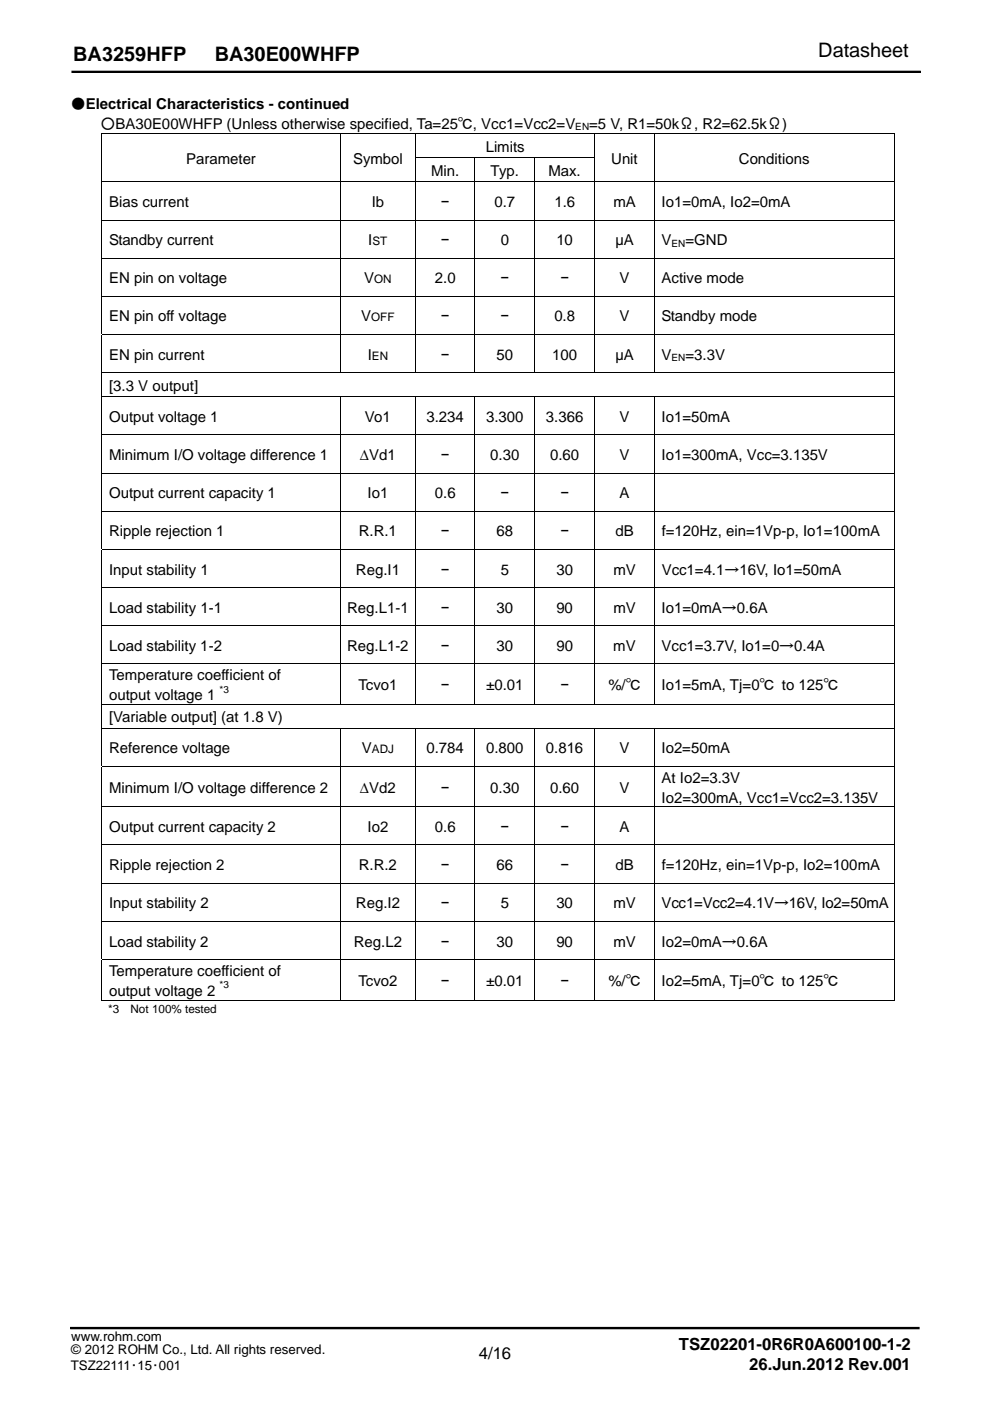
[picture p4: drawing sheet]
<svg xmlns="http://www.w3.org/2000/svg" width="210mm" height="297mm" viewBox="0 0 210 297" stroke-linecap="round" stroke-linejoin="round" font-family="sans-serif">
<defs><g id="words">
<g font-size="4.2">
<text x="15.5" y="12.9">BA3259HFP</text>
<text x="45.5" y="12.9">BA30E00WHFP</text>
<text x="173.6" y="12.1">Datasheet</text>
</g>
<g font-size="3.5">
<text x="144" y="286.3">TSZ02201-0R6R0A600100-1-2</text>
<text x="101.6" y="288.2">4/16</text>
<text x="158.9" y="290.5">26.Jun.2012 Rev.001</text>
</g>
<g font-size="3.2">
<text x="15" y="23.2">●Electrical Characteristics - continued</text>
<text x="21.3" y="27.3">○BA30E00WHFP (Unless otherwise specified, Ta=25℃, Vcc1=Vcc2=V</text>
<text x="125" y="27.3">=5 V, R1=50kΩ, R2=62.5kΩ)</text>
<text x="39.5" y="34.7">Parameter</text>
<text x="74.9" y="34.7">Symbol</text>
<text x="103" y="32.2">Limits</text>
<text x="129.6" y="34.7">Unit</text>
<text x="156.7" y="34.7">Conditions</text>
<text x="91.4" y="37.3">Min.</text>
<text x="104.1" y="37.3">Typ.</text>
<text x="116.3" y="37.3">Max.</text>
<text x="23.1" y="43.9">Bias current</text>
<text x="78.8" y="43.9">Ib</text>
<text x="93.5" y="43.9">−</text>
<text x="104.9" y="43.9">0.7</text>
<text x="117.6" y="43.9">1.6</text>
<text x="130.1" y="43.9">mA</text>
<text x="140.3" y="43.9">Io1=0mA, Io2=0mA</text>
<text x="23.1" y="52">Standby current</text>
<text x="78.1" y="52">I</text>
<text x="93.5" y="52">−</text>
<text x="106.2" y="52">0</text>
<text x="118" y="52">10</text>
<text x="130.5" y="52">µA</text>
<text x="140.3" y="52">V</text>
<text x="145.4" y="52">=GND</text>
<text x="23.1" y="60">EN pin on voltage</text>
<text x="77.2" y="60">V</text>
<text x="92.2" y="60">2.0</text>
<text x="106.1" y="60">−</text>
<text x="118.8" y="60">−</text>
<text x="131.4" y="60">V</text>
<text x="140.3" y="60">Active mode</text>
<text x="23.1" y="68.2">EN pin off voltage</text>
<text x="76.6" y="68.2">V</text>
<text x="93.5" y="68.2">−</text>
<text x="106.2" y="68.2">−</text>
<text x="117.6" y="68.2">0.8</text>
<text x="131.4" y="68.2">V</text>
<text x="140.3" y="68.2">Standby mode</text>
<text x="23.1" y="76.2">EN pin current</text>
<text x="78" y="76.2">I</text>
<text x="93.5" y="76.2">−</text>
<text x="105.3" y="76.2">50</text>
<text x="117.1" y="76.2">100</text>
<text x="130.5" y="76.2">µA</text>
<text x="140.3" y="76.2">V</text>
<text x="145.4" y="76.2">=3.3V</text>
<text x="23.1" y="82.8">[3.3 V output]</text>
<text x="23.1" y="89.4">Output voltage 1</text>
<text x="77.4" y="89.4">Vo1</text>
<text x="90.5" y="89.4">3.234</text>
<text x="103.1" y="89.4">3.300</text>
<text x="115.8" y="89.4">3.366</text>
<text x="131.4" y="89.4">V</text>
<text x="140.3" y="89.4">Io1=50mA</text>
<text x="23.1" y="97.5">Minimum I/O voltage difference 1</text>
<text x="76.3" y="97.5">∆Vd1</text>
<text x="93.5" y="97.5">−</text>
<text x="104" y="97.5">0.30</text>
<text x="116.7" y="97.5">0.60</text>
<text x="131.4" y="97.5">V</text>
<text x="140.3" y="97.5">Io1=300mA, Vcc=3.135V</text>
<text x="23.1" y="105.6">Output current capacity 1</text>
<text x="78" y="105.6">Io1</text>
<text x="92.2" y="105.6">0.6</text>
<text x="106.2" y="105.6">−</text>
<text x="118.9" y="105.6">−</text>
<text x="131.4" y="105.6">A</text>
<text x="23.1" y="113.7">Ripple rejection 1</text>
<text x="76.1" y="113.7">R.R.1</text>
<text x="93.5" y="113.7">−</text>
<text x="105.3" y="113.7">68</text>
<text x="118.9" y="113.7">−</text>
<text x="130.5" y="113.7">dB</text>
<text x="140.3" y="113.7">f=120Hz, ein=1Vp-p, Io1=100mA</text>
<text x="23.1" y="121.8">Input stability 1</text>
<text x="75.5" y="121.8">Reg.I1</text>
<text x="93.5" y="121.8">−</text>
<text x="106.2" y="121.8">5</text>
<text x="118" y="121.8">30</text>
<text x="130.1" y="121.8">mV</text>
<text x="140.3" y="121.8">Vcc1=4.1→16V, Io1=50mA</text>
<text x="23.1" y="129.9">Load stability 1-1</text>
<text x="73.6" y="129.9">Reg.L1-1</text>
<text x="93.5" y="129.9">−</text>
<text x="105.3" y="129.9">30</text>
<text x="118" y="129.9">90</text>
<text x="130.1" y="129.9">mV</text>
<text x="140.3" y="129.9">Io1=0mA→0.6A</text>
<text x="23.1" y="138">Load stability 1-2</text>
<text x="73.6" y="138">Reg.L1-2</text>
<text x="93.5" y="138">−</text>
<text x="105.3" y="138">30</text>
<text x="118" y="138">90</text>
<text x="130.1" y="138">mV</text>
<text x="140.3" y="138">Vcc1=3.7V, Io1=0→0.4A</text>
<text x="23.1" y="144.2">Temperature coefficient of</text>
<text x="23.1" y="148.4">output voltage 1</text>
<text x="76" y="146.3">Tcvo1</text>
<text x="93.5" y="146.3">−</text>
<text x="103.1" y="146.3">±0.01</text>
<text x="118.8" y="146.3">−</text>
<text x="129" y="146.3">%/℃</text>
<text x="140.3" y="146.3">Io1=5mA, Tj=0℃ to 125℃</text>
<text x="23.1" y="153.1">[Variable output] (at 1.8 V)</text>
<text x="23.1" y="159.7">Reference voltage</text>
<text x="76.8" y="159.7">V</text>
<text x="90.5" y="159.7">0.784</text>
<text x="103.1" y="159.7">0.800</text>
<text x="115.8" y="159.7">0.816</text>
<text x="131.4" y="159.7">V</text>
<text x="140.3" y="159.7">Io2=50mA</text>
<text x="140.3" y="165.9">At Io2=3.3V</text>
<text x="23.1" y="168.1">Minimum I/O voltage difference 2</text>
<text x="76.3" y="168.1">∆Vd2</text>
<text x="93.5" y="168.1">−</text>
<text x="104" y="168.1">0.30</text>
<text x="116.7" y="168.1">0.60</text>
<text x="131.4" y="168.1">V</text>
<text x="140.3" y="170.2">Io2=300mA, Vcc1=Vcc2=3.135V</text>
<text x="23.1" y="176.4">Output current capacity 2</text>
<text x="78" y="176.4">Io2</text>
<text x="92.2" y="176.4">0.6</text>
<text x="106.2" y="176.4">−</text>
<text x="118.9" y="176.4">−</text>
<text x="131.4" y="176.4">A</text>
<text x="23.1" y="184.5">Ripple rejection 2</text>
<text x="76.1" y="184.5">R.R.2</text>
<text x="93.5" y="184.5">−</text>
<text x="105.3" y="184.5">66</text>
<text x="118.9" y="184.5">−</text>
<text x="130.5" y="184.5">dB</text>
<text x="140.3" y="184.5">f=120Hz, ein=1Vp-p, Io2=100mA</text>
<text x="23.1" y="192.6">Input stability 2</text>
<text x="75.5" y="192.6">Reg.I2</text>
<text x="93.5" y="192.6">−</text>
<text x="106.2" y="192.6">5</text>
<text x="118" y="192.6">30</text>
<text x="130.1" y="192.6">mV</text>
<text x="140.3" y="192.6">Vcc1=Vcc2=4.1V→16V, Io2=50mA</text>
<text x="23.1" y="200.7">Load stability 2</text>
<text x="75" y="200.7">Reg.L2</text>
<text x="93.5" y="200.7">−</text>
<text x="105.3" y="200.7">30</text>
<text x="118" y="200.7">90</text>
<text x="130.1" y="200.7">mV</text>
<text x="140.3" y="200.7">Io2=0mA→0.6A</text>
<text x="23.1" y="206.9">Temperature coefficient of</text>
<text x="76" y="209">Tcvo2</text>
<text x="93.5" y="209">−</text>
<text x="103.1" y="209">±0.01</text>
<text x="118.8" y="209">−</text>
<text x="129" y="209">%/℃</text>
<text x="140.3" y="209">Io2=5mA, Tj=0℃ to 125℃</text>
<text x="23.1" y="211.1">output voltage 2</text>
</g>
<g font-size="2.8">
<text x="15.1" y="284.4">www.rohm.com</text>
<text x="15.1" y="287.1">© 2012 ROHM Co., Ltd. All rights reserved.</text>
<text x="15" y="290.4">TSZ22111･15･001</text>
</g>
<g font-size="2.5">
<text x="79" y="52">ST</text>
<text x="79.4" y="60">ON</text>
<text x="78.7" y="68.2">OFF</text>
<text x="78.9" y="76.2">EN</text>
<text x="78.9" y="159.7">ADJ</text>
<text x="22.9" y="214.7">*3</text>
<text x="27.7" y="214.7">Not 100% tested</text>
</g>
<g font-size="2.1">
<text x="122" y="27.7">EN</text>
<text x="142.5" y="52.3">EN</text>
<text x="142.5" y="76.6">EN</text>
<text x="46.6" y="146.9">*3</text>
<text x="46.6" y="209.5">*3</text>
</g>
</g></defs>
<path d="M15 281.6h179.9" fill="none" stroke="#000" stroke-width=".28"/>
<g fill="none" stroke="#000" stroke-width=".21">
<path d="M15.3 15.1h179.9v.3h-179.9zM21.5 28.3h168.2M21.5 38.5h168.2M21.6 28.4v5M21.6 33.5v5M21.6 38.6v8M72.2 28.4v5M72.2 33.5v5M72.2 38.6v8M88.1 33.5h38.1M88.2 28.4v5M88.2 33.5v5"/>
<path d="M88.2 38.6v8M100.7 33.5v5M100.7 38.6v8M113.4 33.5v5M113.4 38.6v8M126.1 28.4v5M126.1 33.5v5M126.1 38.6v8M138.8 28.4v5M138.8 33.5v5M138.8 38.6v8M189.6 28.4v5"/>
<path d="M189.6 33.5v5M189.6 38.6v8M21.5 46.7h168.2M21.5 54.7h168.2M21.6 46.7v8M21.6 54.8v8M72.2 46.7v8M72.2 54.8v8M88.2 46.7v8M88.2 54.8v8M100.7 46.7v8M100.7 54.8v8"/>
<path d="M113.4 46.7v8M113.4 54.8v8M126.1 46.7v8M126.1 54.8v8M138.8 46.7v8M138.8 54.8v8M189.6 46.7v8M189.6 54.8v8M21.5 62.8h168.2M21.5 70.9h168.2M21.5 79h168.2M21.6 62.9v8"/>
<path d="M21.6 71v8M21.6 79.1v5M72.2 62.9v8M72.2 71v8M88.2 62.9v8M88.2 71v8M100.7 62.9v8M100.7 71v8M113.4 62.9v8M113.4 71v8M126.1 62.9v8M126.1 71v8"/>
<path d="M138.8 62.9v8M138.8 71v8M189.6 62.9v8M189.6 71v8M189.6 79.1v5M21.5 84.1h168.2M21.5 92.2h168.2M21.6 84.2v8M21.6 92.2v8.1M72.2 84.2v8M72.2 92.2v8.1M88.2 84.2v8"/>
<path d="M88.2 92.2v8.1M100.7 84.2v8M100.7 92.2v8.1M113.4 84.2v8M113.4 92.2v8.1M126.1 84.2v8M126.1 92.2v8.1M138.8 84.2v8M138.8 92.2v8.1M189.6 84.2v8M189.6 92.2v8.1M21.5 100.3h168.2"/>
<path d="M21.5 108.4h168.2M21.5 116.5h168.2M21.6 100.4v8M21.6 108.4v8.1M21.6 116.5v8M72.2 100.4v8M72.2 108.4v8.1M72.2 116.5v8M88.2 100.4v8M88.2 108.4v8.1M88.2 116.5v8M100.7 100.4v8"/>
<path d="M100.7 108.4v8.1M100.7 116.5v8M113.4 100.4v8M113.4 108.4v8.1M113.4 116.5v8M126.1 100.4v8M126.1 108.4v8.1M126.1 116.5v8M138.8 100.4v8M138.8 108.4v8.1M138.8 116.5v8M189.6 100.4v8"/>
<path d="M189.6 108.4v8.1M189.6 116.5v8M21.5 124.6h168.2M21.5 132.7h168.2M21.6 124.6v8.1M21.6 132.7v8M72.2 124.6v8.1M72.2 132.7v8M88.2 124.6v8.1M88.2 132.7v8M100.7 124.6v8.1M100.7 132.7v8"/>
<path d="M113.4 124.6v8.1M113.4 132.7v8M126.1 124.6v8.1M126.1 132.7v8M138.8 124.6v8.1M138.8 132.7v8M189.6 124.6v8.1M189.6 132.7v8M21.5 140.8h168.2M21.5 149.3h168.2M21.5 154.4h168.2M21.6 140.8v8.5"/>
<path d="M21.6 149.4v5M21.6 154.5v8M72.2 140.8v8.5M72.2 154.5v8M88.2 140.8v8.5M88.2 154.5v8M100.7 140.8v8.5M100.7 154.5v8M113.4 140.8v8.5M113.4 154.5v8M126.1 140.8v8.5M126.1 154.5v8"/>
<path d="M138.8 140.8v8.5M138.8 154.5v8M189.6 140.8v8.5M189.6 149.4v5M189.6 154.5v8M21.5 162.5h168.2M21.5 171.1h168.2M21.5 179.2h168.2M21.6 162.6v8.4M21.6 171.1v8M21.6 179.2v8M72.2 162.6v8.4"/>
<path d="M72.2 171.1v8M72.2 179.2v8M88.2 162.6v8.4M88.2 171.1v8M88.2 179.2v8M100.7 162.6v8.4M100.7 171.1v8M100.7 179.2v8M113.4 162.6v8.4M113.4 171.1v8M113.4 179.2v8M126.1 162.6v8.4"/>
<path d="M126.1 171.1v8M126.1 179.2v8M138.8 162.6v8.4M138.8 171.1v8M138.8 179.2v8M189.6 162.6v8.4M189.6 171.1v8M189.6 179.2v8M21.5 187.3h168.2M21.5 195.3h168.2M21.6 187.3v8M21.6 195.4v8"/>
<path d="M72.2 187.3v8M72.2 195.4v8M88.2 187.3v8M88.2 195.4v8M100.7 187.3v8M100.7 195.4v8M113.4 187.3v8M113.4 195.4v8M126.1 187.3v8M126.1 195.4v8M138.8 187.3v8M138.8 195.4v8"/>
<path d="M189.6 187.3v8M189.6 195.4v8M21.5 203.5h168.2M21.5 212h104.6M21.6 203.5v8.6M72.2 203.5v8.5M88.2 203.5v8.5M100.7 203.5v8.5M113.4 203.5v8.5M126.1 203.5v8.5M126.3 212h63.2M138.8 203.5v8.5"/>
<path d="M189.6 203.5v8.6M15 281.4h179.9v.3h-179.9z"/>
</g>
<path d="M15.3 15.2h179.9" fill="none" stroke="#000" stroke-width=".3"/>
<path d="M21.5 28.3h.2v.1h-.2zM21.5 33.4l.2 .1zM72.1 33.4l.1 .1zM138.8 33.4l.1 .1zM189.5 28.3h.2v.1h-.2zM189.5 33.4l.2 .1zM126.1 212h.2v.1h-.2zM189.5 212h.2v.1h-.2z" fill="#000"/>
<use href="#words"/>
</svg>
